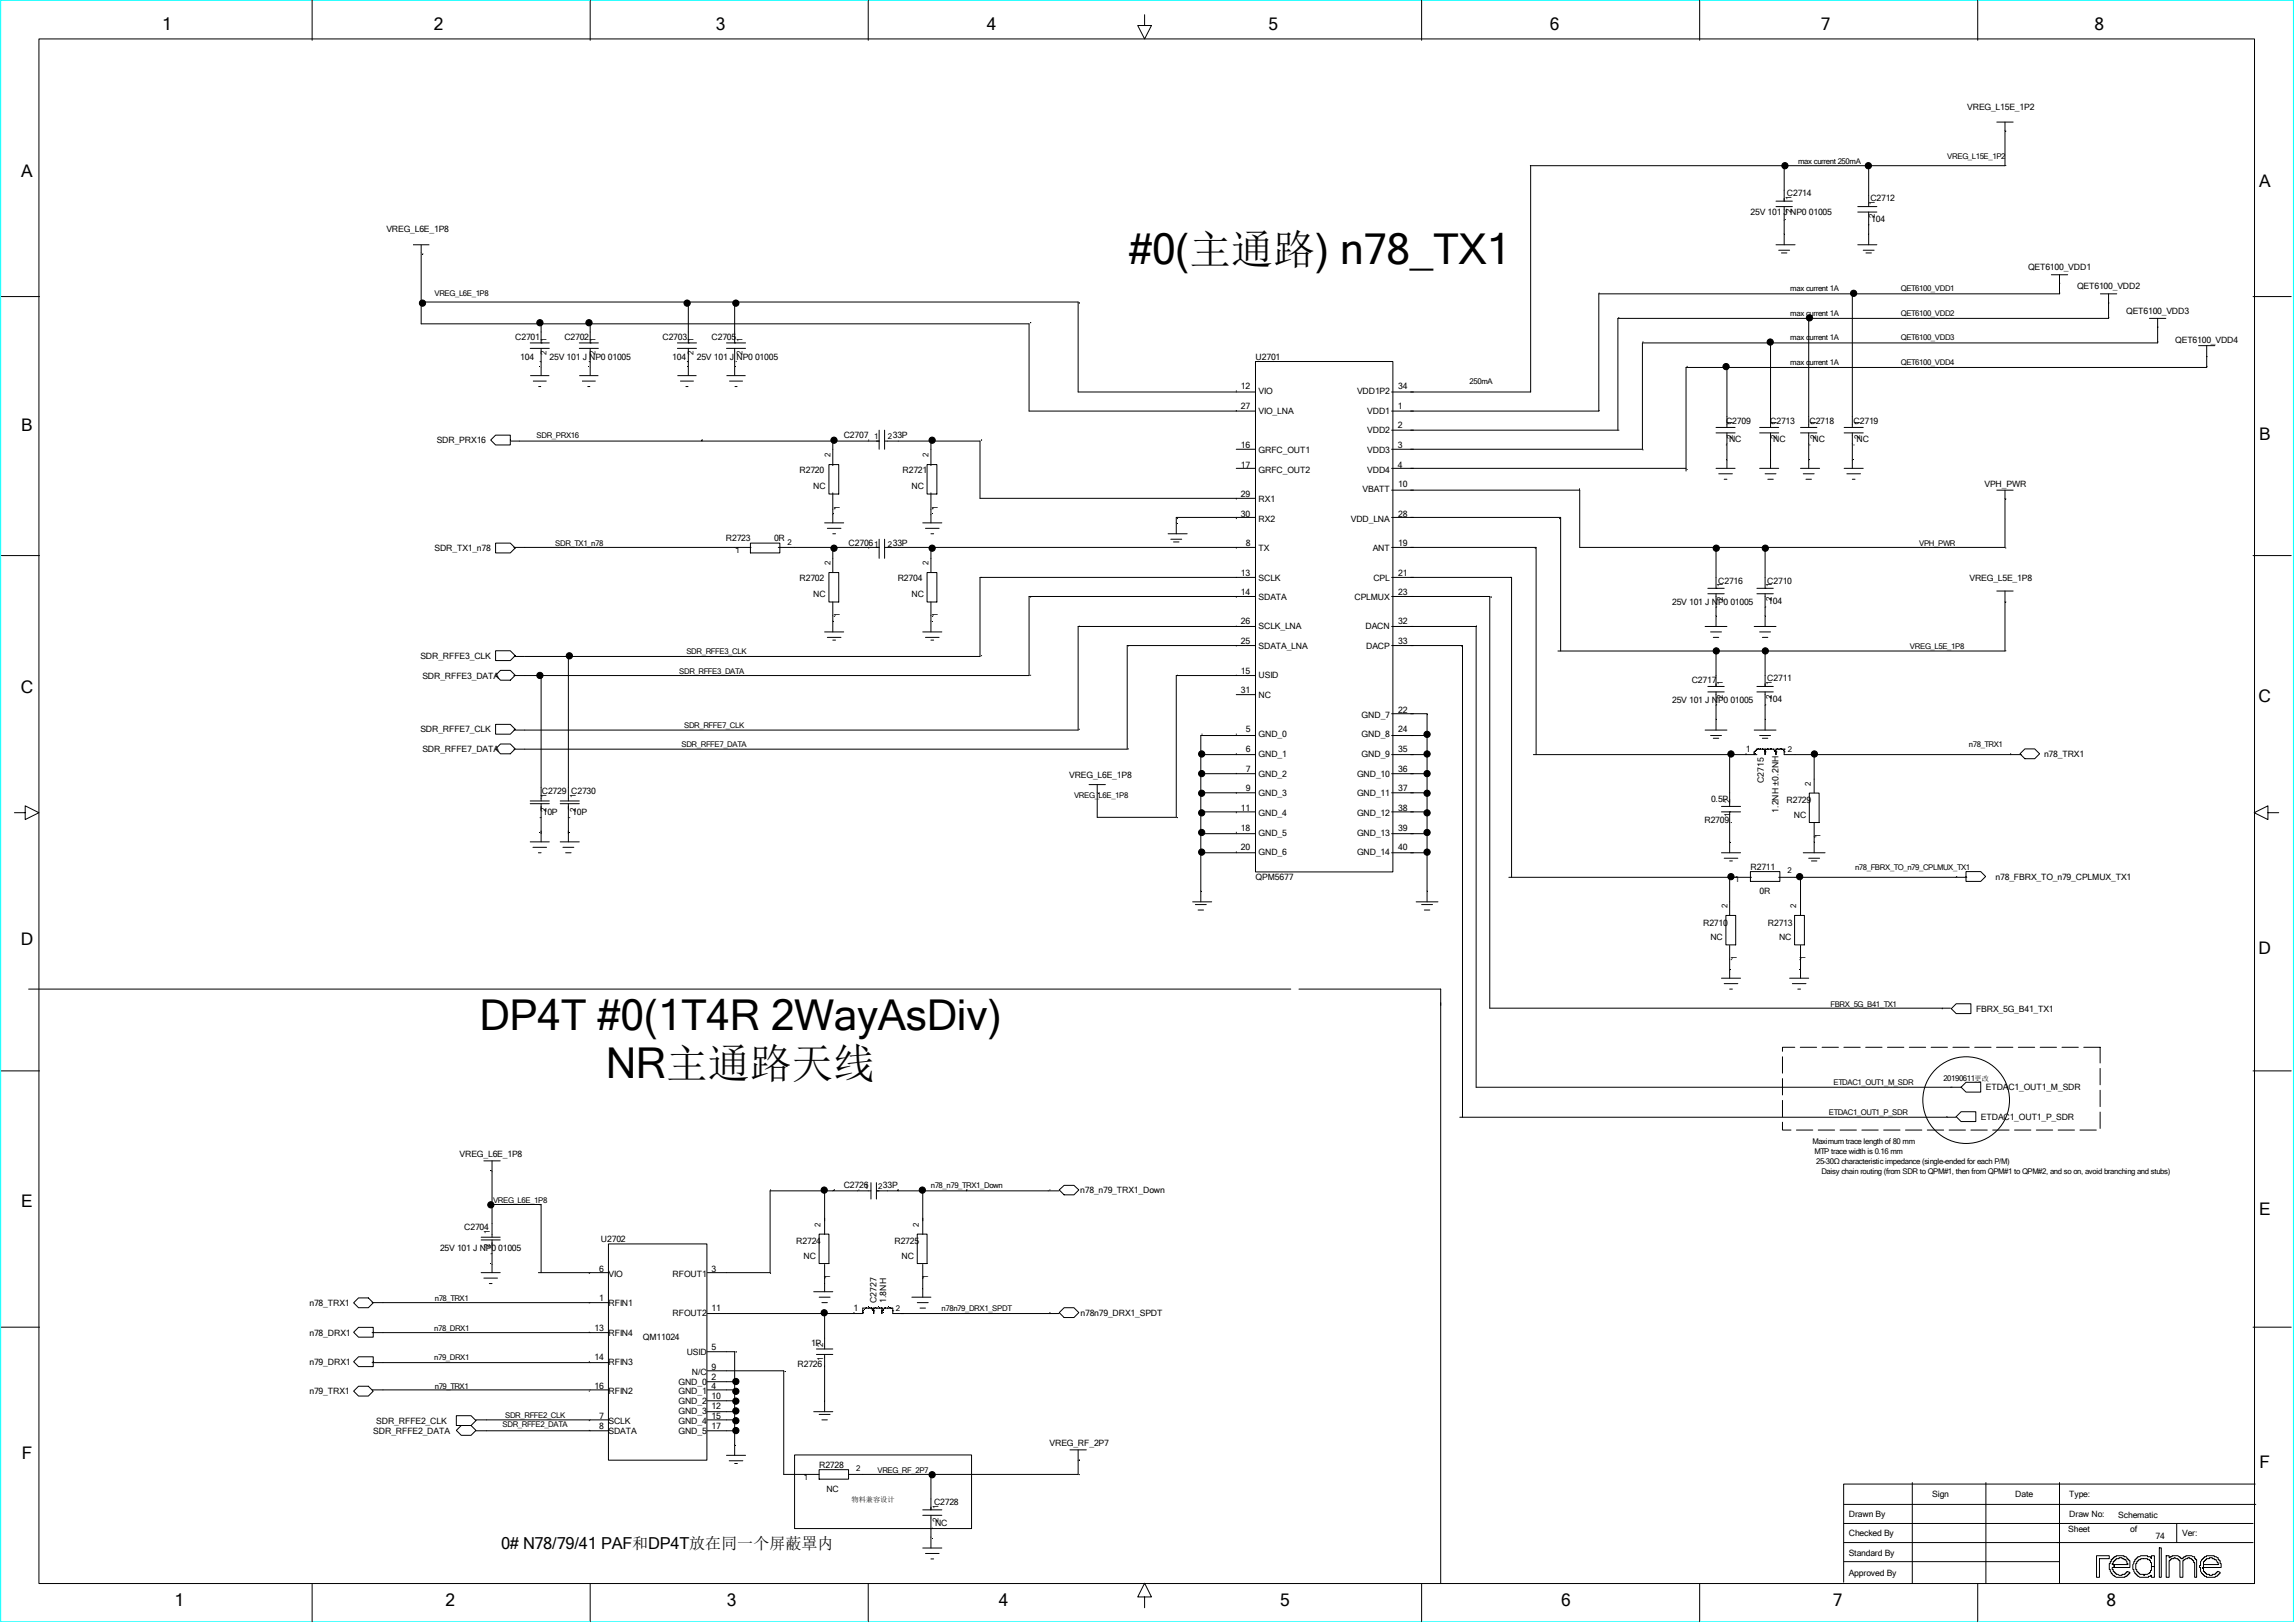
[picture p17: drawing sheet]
<svg xmlns="http://www.w3.org/2000/svg" width="297mm" height="210mm" viewBox="0 0 297 210" stroke-linecap="round" stroke-linejoin="round" font-family="sans-serif">
<defs><g id="words">
<g font-size="5.5">
<text x="146.1" y="34.2">#0(主通路) n78_TX1</text>
<text x="62.1" y="133.3">DP4T #0(1T4R 2WayAsDiv)</text>
<text x="78.4" y="139.5">NR主通路天线</text>
</g>
<g font-size="2.2">
<text x="21" y="3.8">1</text>
<text x="56.1" y="3.8">2</text>
<text x="92.6" y="3.8">3</text>
<text x="127.7" y="3.8">4</text>
<text x="164.2" y="3.8">5</text>
<text x="200.6" y="3.8">6</text>
<text x="235.7" y="3.8">7</text>
<text x="271" y="3.8">8</text>
<text x="2.8" y="23">A</text>
<text x="292.4" y="24.1">A</text>
<text x="2.8" y="55.8">B</text>
<text x="292.4" y="56.9">B</text>
<text x="2.7" y="89.7">C</text>
<text x="292.3" y="90.8">C</text>
<text x="2.7" y="122.3">D</text>
<text x="292.3" y="123.4">D</text>
<text x="2.8" y="156.1">E</text>
<text x="292.4" y="157.3">E</text>
<text x="2.8" y="188.8">F</text>
<text x="292.4" y="189.9">F</text>
<text x="22.6" y="207.8">1</text>
<text x="57.7" y="207.8">2</text>
<text x="94.1" y="207.8">3</text>
<text x="129.3" y="207.8">4</text>
<text x="165.7" y="207.8">5</text>
<text x="202" y="207.8">6</text>
<text x="237.2" y="207.8">7</text>
<text x="272.6" y="207.8">8</text>
</g>
<text font-size="2.1" x="64.9" y="200.4">0# N78/79/41 PAF和DP4T放在同一个屏蔽罩内</text>
<g font-size="1.1">
<text x="254.6" y="14.2">VREG_L15E_1P2</text>
<text x="226.5" y="27.9">25V 101 J NP0 01005</text>
<text x="231.2" y="25.4">C2714</text>
<text x="242" y="26">C2712</text>
<text x="242.2" y="28.7">104</text>
<text x="50" y="30.1">VREG_L6E_1P8</text>
<text x="262.5" y="34.9">QET6100_VDD1</text>
<text x="268.8" y="37.4">QET6100_VDD2</text>
<text x="275.2" y="40.6">QET6100_VDD3</text>
<text x="66.7" y="44">C2701</text>
<text x="67.3" y="46.6">104</text>
<text x="71.1" y="46.6">25V 101 J NP0 01005</text>
<text x="73" y="44">C2702</text>
<text x="85.7" y="44">C2703</text>
<text x="87" y="46.6">104</text>
<text x="90.2" y="46.6">25V 101 J NP0 01005</text>
<text x="92.1" y="44">C2705</text>
<text x="162.5" y="46.6">U2701</text>
<text x="281.5" y="44.4">QET6100_VDD4</text>
<text x="160.6" y="52.9">27</text>
<text x="160.6" y="50.4">12</text>
<text x="162.9" y="51">VIO</text>
<text x="162.9" y="53.5">VIO_LNA</text>
<text x="175.6" y="51">VDD1P2</text>
<text x="176.9" y="53.5">VDD1</text>
<text x="180.9" y="52.9">1</text>
<text x="181" y="50.4">34</text>
<text x="56.5" y="57.3">SDR_PRX16</text>
<text x="109.2" y="56.7">C2707</text>
<text x="160.6" y="58">16</text>
<text x="162.9" y="58.6">GRFC_OUT1</text>
<text x="176.9" y="56.1">VDD2</text>
<text x="176.9" y="58.6">VDD3</text>
<text x="180.9" y="58">3</text>
<text x="180.9" y="55.4">2</text>
<text x="223.4" y="54.8">C2709</text>
<text x="223.8" y="57.2">NC</text>
<text x="229.1" y="54.8">C2713</text>
<text x="229.5" y="57.2">NC</text>
<text x="234.2" y="54.8">C2718</text>
<text x="234.6" y="57.2">NC</text>
<text x="239.9" y="54.8">C2719</text>
<text x="240.3" y="57.2">NC</text>
<text x="103.5" y="61.2">R2720</text>
<text x="105.3" y="63.3">NC</text>
<text x="116.8" y="61.2">R2721</text>
<text x="118" y="63.3">NC</text>
<text x="160.6" y="64.3">29</text>
<text x="160.6" y="60.5">17</text>
<text x="162.9" y="61.2">GRFC_OUT2</text>
<text x="162.9" y="65">RX1</text>
<text x="176.3" y="63.7">VBATT</text>
<text x="176.9" y="61.2">VDD4</text>
<text x="180.9" y="60.5">4</text>
<text x="181" y="63.1">10</text>
<text x="256.8" y="63.1">VPH_PWR</text>
<text x="56.2" y="71.3">SDR_TX1_n78</text>
<text x="93.9" y="70">R2723</text>
<text x="100.2" y="70">0R</text>
<text x="109.8" y="70.7">C27061</text>
<text x="160.6" y="66.9">30</text>
<text x="161.2" y="70.7">8</text>
<text x="162.9" y="67.5">RX2</text>
<text x="162.9" y="71.3">TX</text>
<text x="174.8" y="67.5">VDD_LNA</text>
<text x="177.6" y="71.3">ANT</text>
<text x="181" y="70.7">19</text>
<text x="181" y="66.9">28</text>
<text x="103.5" y="75.1">R2702</text>
<text x="105.3" y="77.2">NC</text>
<text x="116.2" y="75.1">R2704</text>
<text x="118" y="77.2">NC</text>
<text x="160.6" y="77">14</text>
<text x="160.6" y="74.5">13</text>
<text x="162.9" y="75.1">SCLK</text>
<text x="162.9" y="77.7">SDATA</text>
<text x="175.3" y="77.7">CPLMUX</text>
<text x="177.7" y="75.1">CPL</text>
<text x="181" y="77">23</text>
<text x="181" y="74.5">21</text>
<text x="222.4" y="75.5">C2716</text>
<text x="228.7" y="75.5">C2710</text>
<text x="254.9" y="75.1">VREG_L5E_1P8</text>
<text x="160.6" y="83.3">25</text>
<text x="160.6" y="80.8">26</text>
<text x="162.9" y="81.4">SCLK_LNA</text>
<text x="162.9" y="84">SDATA_LNA</text>
<text x="176.7" y="81.4">DACN</text>
<text x="176.8" y="84">DACP</text>
<text x="181" y="83.3">33</text>
<text x="181" y="80.8">32</text>
<text x="216.4" y="78.3">25V 101 J NP0 01005</text>
<text x="228.8" y="78.2">104</text>
<text x="54.4" y="85.2">SDR_RFFE3_CLK</text>
<text x="54.7" y="87.8">SDR_RFFE3_DATA</text>
<text x="160.6" y="89.7">31</text>
<text x="160.6" y="87.2">15</text>
<text x="162.9" y="87.8">USID</text>
<text x="218.9" y="88.4">C2717</text>
<text x="228.7" y="88.2">C2711</text>
<text x="54.4" y="94.8">SDR_RFFE7_CLK</text>
<text x="161.2" y="94.8">5</text>
<text x="162.9" y="90.3">NC</text>
<text x="162.9" y="95.4">GND_0</text>
<text x="176.2" y="92.9">GND_7</text>
<text x="176.2" y="95.4">GND_8</text>
<text x="181" y="94.8">24</text>
<text x="181" y="92.2">22</text>
<text x="216.4" y="91">25V 101 J NP0 01005</text>
<text x="228.8" y="90.8">104</text>
<text x="54.7" y="97.3">SDR_RFFE7_DATA</text>
<text x="138.4" y="100.7">VREG_L6E_1P8</text>
<text x="161.2" y="99.9">7</text>
<text x="161.2" y="97.3">6</text>
<text x="162.9" y="97.9">GND_1</text>
<text x="162.9" y="100.5">GND_2</text>
<text x="175.6" y="100.5">GND_10</text>
<text x="176.2" y="97.9">GND_9</text>
<text x="181" y="99.9">36</text>
<text x="181" y="97.3">35</text>
<text x="225.9" y="97.3">1</text>
<text x="228.2" y="101.3" transform="rotate(-90 228.2 101.3)">C2715</text>
<text x="264.5" y="97.9">n78_TRX1</text>
<text x="70.1" y="102.8">C2729 C2730</text>
<text x="70.2" y="105.4">10P</text>
<text x="74" y="105.4">10P</text>
<text x="160.6" y="107.5">18</text>
<text x="160.6" y="104.9">11</text>
<text x="161.2" y="102.4">9</text>
<text x="162.9" y="103">GND_3</text>
<text x="162.9" y="105.6">GND_4</text>
<text x="175.6" y="103">GND_11</text>
<text x="175.6" y="105.6">GND_12</text>
<text x="181" y="107.5">39</text>
<text x="181" y="104.9">38</text>
<text x="181" y="102.4">37</text>
<text x="220.6" y="106.5">R2709</text>
<text x="221.4" y="103.8">0.5P</text>
<text x="230.1" y="105.1" transform="rotate(-90 230.1 105.1)">1.2NH ±0.2NH</text>
<text x="231.2" y="103.9">R2729</text>
<text x="232.1" y="105.8">NC</text>
<text x="160.6" y="110">20</text>
<text x="162.5" y="113.8">QPM5677</text>
<text x="162.9" y="108.1">GND_5</text>
<text x="162.9" y="110.6">GND_6</text>
<text x="175.6" y="108.1">GND_13</text>
<text x="175.6" y="110.6">GND_14</text>
<text x="181" y="110">40</text>
<text x="226.5" y="112.6">R2711</text>
<text x="258.3" y="113.8">n78_FBRX_TO_n79_CPLMUX_TX1</text>
<text x="220.4" y="119.8">R2710</text>
<text x="227.7" y="115.7">0R</text>
<text x="228.8" y="119.8">R2713</text>
<text x="221.3" y="121.7">NC</text>
<text x="230.2" y="121.7">NC</text>
<text x="255.7" y="130.9">FBRX_5G_B41_TX1</text>
<text x="257" y="141.1">ETDAC1_OUT1_M_SDR</text>
<text x="59.5" y="149.7">VREG_L6E_1P8</text>
<text x="256.4" y="144.9">ETDAC1_OUT1_P_SDR</text>
<text x="109.2" y="153.7">C2726</text>
<text x="139.8" y="154.3">n78_n79_TRX1_Down</text>
<text x="56.9" y="161.9">25V 101 J NP0 01005</text>
<text x="60.1" y="159.2">C2704</text>
<text x="77.8" y="160.7">U2702</text>
<text x="103.1" y="161">R2724</text>
<text x="115.8" y="161">R2725</text>
<text x="77.5" y="164.5">6</text>
<text x="78.7" y="165.2">VIO</text>
<text x="87" y="165.2">RFOUT1</text>
<text x="92.1" y="164.5">3</text>
<text x="104" y="162.9">NC</text>
<text x="116.7" y="162.9">NC</text>
<text x="40.1" y="169">n78_TRX1</text>
<text x="40.1" y="172.8">n78_DRX1</text>
<text x="76.9" y="172.2">13</text>
<text x="77.5" y="168.4">1</text>
<text x="78.7" y="169">RFIN1</text>
<text x="78.7" y="172.8">RFIN4</text>
<text x="83.2" y="173.4">QM11024</text>
<text x="87" y="170.3">RFOUT2</text>
<text x="92.1" y="169.6">11</text>
<text x="110.5" y="169.6">1</text>
<text x="113.4" y="168.6" transform="rotate(-90 113.4 168.6)">C2727</text>
<text x="114.7" y="168.6" transform="rotate(-90 114.7 168.6)">1.8NH</text>
<text x="139.8" y="170.3">n78n79_DRX1_SPDT</text>
<text x="40.1" y="176.6">n79_DRX1</text>
<text x="76.9" y="176">14</text>
<text x="76.9" y="179.8">16</text>
<text x="78.7" y="176.6">RFIN3</text>
<text x="87.8" y="179.2">GND_0</text>
<text x="88.9" y="175.3">USID</text>
<text x="89.5" y="177.9">N/C</text>
<text x="92.1" y="178.5">2</text>
<text x="92.1" y="179.8">4</text>
<text x="92.1" y="174.7">5</text>
<text x="92.1" y="177.2">9</text>
<text x="103.2" y="176.9">R2726</text>
<text x="105" y="174.2">1P</text>
<text x="40.1" y="180.4">n79_TRX1</text>
<text x="48.3" y="185.5">SDR_RFFE2_DATA</text>
<text x="48.7" y="184.2">SDR_RFFE2_CLK</text>
<text x="77.5" y="183.6">7</text>
<text x="77.5" y="184.9">8</text>
<text x="78.7" y="184.2">SCLK</text>
<text x="78.7" y="185.5">SDATA</text>
<text x="78.7" y="180.4">RFIN2</text>
<text x="87.8" y="180.4">GND_1</text>
<text x="87.8" y="181.7">GND_2</text>
<text x="87.8" y="183">GND_3</text>
<text x="87.8" y="184.2">GND_4</text>
<text x="87.8" y="185.5">GND_5</text>
<text x="92.1" y="181.1">10</text>
<text x="92.1" y="182.3">12</text>
<text x="92.1" y="183.6">15</text>
<text x="92.1" y="184.9">17</text>
<text x="106" y="189.9">R2728</text>
<text x="135.8" y="187.2">VREG_RF_2P7</text>
<text x="106.9" y="193.1">NC</text>
<text x="120.9" y="194.7">C2728</text>
<text x="121" y="197.4">NC</text>
<text x="239.3" y="196.3">Drawn By</text>
<text x="250" y="193.7">Sign</text>
<text x="260.8" y="193.7">Date</text>
<text x="267.8" y="193.7">Type:</text>
<text x="267.8" y="196.3">Draw No:</text>
<text x="274.1" y="196.4">Schematic</text>
<text x="239.3" y="198.8">Checked By</text>
<text x="239.3" y="201.3">Standard By</text>
<text x="239.3" y="203.9">Approved By</text>
<text x="267.7" y="198.3">Sheet</text>
<text x="275.7" y="198.3">of</text>
<text x="279" y="199.2">74</text>
<text x="282.4" y="198.8">Ver:</text>
</g>
<g font-size="1">
<text x="232.7" y="21.2">max current 250mA</text>
<text x="252" y="20.5">VREG_L15E_1P2</text>
<text x="231.8" y="27.6" transform="rotate(-90 231.8 27.6)">2</text>
<text x="231.8" y="25.9" transform="rotate(-90 231.8 25.9)">1</text>
<text x="242.6" y="28.3" transform="rotate(-90 242.6 28.3)">2</text>
<text x="242.6" y="26.5" transform="rotate(-90 242.6 26.5)">1</text>
<text x="56.2" y="38.3">VREG_L6E_1P8</text>
<text x="231.7" y="37.7">max current 1A</text>
<text x="231.7" y="40.9">max current 1A</text>
<text x="246" y="37.7">QET6100_VDD1</text>
<text x="246" y="40.9">QET6100_VDD2</text>
<text x="70.7" y="46" transform="rotate(-90 70.7 46)">2</text>
<text x="70.7" y="44.3" transform="rotate(-90 70.7 44.3)">1</text>
<text x="77.1" y="46" transform="rotate(-90 77.1 46)">2</text>
<text x="77.1" y="44.3" transform="rotate(-90 77.1 44.3)">1</text>
<text x="89.8" y="46" transform="rotate(-90 89.8 46)">2</text>
<text x="89.8" y="44.3" transform="rotate(-90 89.8 44.3)">1</text>
<text x="96.1" y="46" transform="rotate(-90 96.1 46)">2</text>
<text x="96.1" y="44.3" transform="rotate(-90 96.1 44.3)">1</text>
<text x="231.7" y="44">max current 1A</text>
<text x="231.7" y="47.2">max current 1A</text>
<text x="246" y="44">QET6100_VDD3</text>
<text x="246" y="47.2">QET6100_VDD4</text>
<text x="190.2" y="49.7">250mA</text>
<text x="69.4" y="56.7">SDR_PRX16</text>
<text x="107.5" y="59.2" transform="rotate(-90 107.5 59.2)">2</text>
<text x="113.1" y="56.8">1</text>
<text x="114.9" y="56.8">233P</text>
<text x="120.2" y="59.2" transform="rotate(-90 120.2 59.2)">2</text>
<text x="224.2" y="56.8" transform="rotate(-90 224.2 56.8)">2</text>
<text x="224.2" y="55.1" transform="rotate(-90 224.2 55.1)">1</text>
<text x="229.9" y="56.8" transform="rotate(-90 229.9 56.8)">2</text>
<text x="229.9" y="55.1" transform="rotate(-90 229.9 55.1)">1</text>
<text x="235" y="56.8" transform="rotate(-90 235 56.8)">2</text>
<text x="235" y="55.1" transform="rotate(-90 235 55.1)">1</text>
<text x="240.7" y="56.8" transform="rotate(-90 240.7 56.8)">2</text>
<text x="240.7" y="55.1" transform="rotate(-90 240.7 55.1)">1</text>
<text x="108.7" y="65.9" transform="rotate(-90 108.7 65.9)">1</text>
<text x="121.4" y="65.9" transform="rotate(-90 121.4 65.9)">1</text>
<text x="71.8" y="70.7">SDR_TX1_n78</text>
<text x="95.2" y="71.6">1</text>
<text x="101.9" y="70.5">2</text>
<text x="114.9" y="70.8">233P</text>
<text x="248.4" y="70.7">VPH_PWR</text>
<text x="107.5" y="73.1" transform="rotate(-90 107.5 73.1)">2</text>
<text x="120.2" y="73.1" transform="rotate(-90 120.2 73.1)">2</text>
<text x="223" y="77.7" transform="rotate(-90 223 77.7)">2</text>
<text x="223" y="76" transform="rotate(-90 223 76)">1</text>
<text x="229.3" y="77.7" transform="rotate(-90 229.3 77.7)">2</text>
<text x="229.3" y="76" transform="rotate(-90 229.3 76)">1</text>
<text x="108.7" y="79.9" transform="rotate(-90 108.7 79.9)">1</text>
<text x="121.4" y="79.9" transform="rotate(-90 121.4 79.9)">1</text>
<text x="247.2" y="84">VREG_L5E_1P8</text>
<text x="87.9" y="87.1">SDR_RFFE3_DATA</text>
<text x="88.8" y="84.6">SDR_RFFE3_CLK</text>
<text x="223" y="88.7" transform="rotate(-90 223 88.7)">1</text>
<text x="229.3" y="88.7" transform="rotate(-90 229.3 88.7)">1</text>
<text x="88.5" y="94.1">SDR_RFFE7_CLK</text>
<text x="223" y="90.4" transform="rotate(-90 223 90.4)">2</text>
<text x="229.3" y="90.4" transform="rotate(-90 229.3 90.4)">2</text>
<text x="88.2" y="96.7">SDR_RFFE7_DATA</text>
<text x="231.4" y="97.3">2</text>
<text x="234.3" y="101.7" transform="rotate(-90 234.3 101.7)">2</text>
<text x="254.8" y="96.7">n78_TRX1</text>
<text x="70.7" y="105" transform="rotate(-90 70.7 105)">2</text>
<text x="70.7" y="103.3" transform="rotate(-90 70.7 103.3)">1</text>
<text x="74.5" y="105" transform="rotate(-90 74.5 105)">2</text>
<text x="74.5" y="103.3" transform="rotate(-90 74.5 103.3)">1</text>
<text x="139" y="103.2">VREG_L6E_1P8</text>
<text x="223.9" y="105.6" transform="rotate(-90 223.9 105.6)">1</text>
<text x="223.9" y="103.9" transform="rotate(-90 223.9 103.9)">2</text>
<text x="231.3" y="113">2</text>
<text x="235.6" y="108.4" transform="rotate(-90 235.6 108.4)">1</text>
<text x="240.1" y="112.6">n78_FBRX_TO_n79_CPLMUX_TX1</text>
<text x="223.6" y="117.5" transform="rotate(-90 223.6 117.5)">2</text>
<text x="224.6" y="114.1">1</text>
<text x="232.4" y="117.5" transform="rotate(-90 232.4 117.5)">2</text>
<text x="224.8" y="124.3" transform="rotate(-90 224.8 124.3)">1</text>
<text x="233.7" y="124.3" transform="rotate(-90 233.7 124.3)">1</text>
<text x="236.9" y="130.3">FBRX_5G_B41_TX1</text>
<text x="237.3" y="140.5">ETDAC1_OUT1_M_SDR</text>
<text x="251.5" y="139.8">20190611更改</text>
<text x="234.6" y="148.1">Maximum trace length of 80 mm</text>
<text x="234.8" y="149.3">MTP trace width is 0.16 mm</text>
<text x="236.7" y="144.3">ETDAC1_OUT1_P_SDR</text>
<text x="63.8" y="155.7">VREG_L6E_1P8</text>
<text x="111.9" y="153.9">1</text>
<text x="113.6" y="153.9">233P</text>
<text x="120.5" y="153.7">n78_n79_TRX1_Down</text>
<text x="235" y="150.6">25–30Ω characteristic impedance (single-ended for each P/M)</text>
<text x="235.7" y="151.9">Daisy chain routing (from SDR to QPM#1, then from QPM#1 to QPM#2, and so on, avoid branching and stubs)</text>
<text x="63.4" y="161.5" transform="rotate(-90 63.4 161.5)">2</text>
<text x="63.4" y="159.7" transform="rotate(-90 63.4 159.7)">1</text>
<text x="106.2" y="158.8" transform="rotate(-90 106.2 158.8)">2</text>
<text x="118.9" y="158.8" transform="rotate(-90 118.9 158.8)">2</text>
<text x="107.4" y="165.5" transform="rotate(-90 107.4 165.5)">1</text>
<text x="120.1" y="165.5" transform="rotate(-90 120.1 165.5)">1</text>
<text x="56.2" y="172.2">n78_DRX1</text>
<text x="56.3" y="168.4">n78_TRX1</text>
<text x="115.9" y="169.6">2</text>
<text x="121.9" y="169.6">n78n79_DRX1_SPDT</text>
<text x="56.2" y="176">n79_DRX1</text>
<text x="56.3" y="179.7">n79_TRX1</text>
<text x="106.5" y="176.1" transform="rotate(-90 106.5 176.1)">1</text>
<text x="106.5" y="174.3" transform="rotate(-90 106.5 174.3)">2</text>
<text x="65" y="184.7">SDR_RFFE2_DATA</text>
<text x="65.4" y="183.4">SDR_RFFE2_CLK</text>
<text x="104" y="191.5">1</text>
<text x="110.8" y="190.4">2</text>
<text x="113.6" y="190.6">VREG_RF_2P7</text>
<text x="121.5" y="197" transform="rotate(-90 121.5 197)">2</text>
<text x="121.5" y="195.2" transform="rotate(-90 121.5 195.2)">1</text>
</g>
<text font-size=".9" x="110.2" y="194.4">物料兼容设计</text>
</g></defs>
<path d="M.1 0h296.7v209.8h-296.7z" fill="none" stroke="#0ff" stroke-width=".13"/>
<g fill="none" stroke="#000" stroke-width=".13">
<path d="M40.4 0v5.2M76.4 0v5.2M112.4 0v5.2M184 0v5.2M220 0v5.2M255.9 0v5.2M5 5h286.8v199.9h-286.8zM148.1 1.9v1.4h.9l-.9 1.7-.9-1.7h.9M258.4 15.8h2.1M259.5 15.8v5.6h-61.4v29.3h-18M.2 38.4h4.9M53.4 31.7h2.2"/>
<path d="M54.5 31.7v10.2h78.7v11.3h29.3M54.5 39.1h85v11.6h23M89.1 39.1v5.3M95.1 39.1v5.3M229.8 31.7h2.5M229.8 26.7h2.2M229.8 26h2.2M230.2 32.4h1.4M230.5 32.7h.7M230.9 21.4v4.6M230.9 26.7v5M239.7 38v17.3"/>
<path d="M240.4 31.7h2.5M240.4 26.7h2.5M240.4 27.4h2.5M241.1 32.4h1.4M241.5 32.7h.7M241.8 21.4v5.3M241.8 27.4v4.3M265.5 35.6h2.1M266.5 35.6v2.4h-59.6v15.2h-26.8M271.8 38h2.1M272.9 38v3.2h-63.5v14.5h-29.3M291.6 38.4h4.9"/>
<path d="M63.5 56.9l.6-.6h1.9v1.3h-1.9zM66.1 57.1h47.7M68.6 48.6h2.5M68.6 45.1h2.5M68.6 44.4h2.5M69 49.3h1.7M69.7 50h.3M70 44.4h.1M70 41.9v2.5M70 45.1v3.5M75 48.6h2.4M75 45.1h2.4"/>
<path d="M75 44.4h2.4M75.3 49.3h1.8M76 50h.4M76.4 44.4h.1M76.4 41.9v2.5M76.4 45.1v3.5M87.7 48.6h2.4M87.7 45.1h2.4M87.7 44.4h2.4M88 49.3h1.8M88.7 50h.4M89.1 44.4h.1"/>
<path d="M89.1 45.1v3.5M94 48.6h2.5M94 45.1h2.5M94 44.4h2.5M94.4 49.3h1.7M95.1 44.4h.1M95.1 50h.3M95.1 45.1v3.5M107.8 57.1v3.1M113.8 55.7v2.4M114.5 57.1h12.3v7.4h35.7M114.5 55.7v2.4"/>
<path d="M120.5 57.1v3.1M160 58.1h2.5M162.5 46.8h17.8v66h-17.8zM222.1 56h2.4M222.1 55.3h2.4M223.5 47.5v7.8M223.5 56v4.6M227.7 56h2.5M227.7 55.3h2.5M229.1 44.4v10.9M229.1 56v4.6M233 56h2.1"/>
<path d="M233 55.3h2.1M234.1 41.2v14.1M234.1 56v4.6M238.7 56h2.4M238.7 55.3h2.4M239.7 56v4.6M278.2 41.2h2.1M279.2 41.2v3.2h-66.7v13.7h-32.4M284.5 44.7h2.1M285.6 44.7v2.8h-67.4v13.5M.2 71.9h4.9M64.1 70.3h1.9l.7 .6-.7 .6h-1.9z"/>
<path d="M66.5 70.8h30.7M97.1 70.3h3.8v1.2h-3.8zM100.7 70.8h13.1M106.7 67.7h2.5M107.1 68.4h1.7M107.3 74.1h1.2v3.8h-1.2zM107.3 60.1h1.2v3.8h-1.2zM107.8 63.8v3.9M107.8 70.8v3.2M107.8 77.9v3.9M107.8 69.1h.3M113.8 69.8v2.4"/>
<path d="M114.5 70.8h48M114.5 69.8v2.4M119.4 67.7h2.5M119.8 68.4h1.7M120 74.1h1.2v3.8h-1.2zM120 60.1h1.2v3.8h-1.2zM120.5 63.8v3.9M120.5 70.8v3.2M120.5 77.9v3.9M120.5 69.1h.3M151.2 69.1h2.4M151.5 69.8h1.4"/>
<path d="M151.9 70.1h.7M160 60.6h2.5M162.5 74.7h-35.7v10.2h-60.3M162.5 77.2h-29.3v10.2h-66.7M162.5 66.9h-10.3v2.2M180.1 70.8h18.7v26.8M180.1 63.4h24.3v7.4h55.1v-7.4M180.1 60.6h38.1M180.1 77.2h12.7v53.2h59.6M180.1 74.7h15.5v38.8M180.1 66.9h21.9v17.3M221 76.8h2.1"/>
<path d="M221 76.1h2.1M222.1 76.1h.1M222.1 60.6h2.4M222.1 70.8v5.3M222.1 76.8v4.3M222.4 61.3h1.8M223.1 62h.4M227.4 76.8h2.1M227.4 76.1h2.1M227.7 60.6h2.5M228.4 76.1h.1M228.4 61.3h1.4"/>
<path d="M228.4 70.8v5.3M228.4 76.8v4.3M228.8 62h.7M233 60.6h2.5M233.4 61.3h1.4M233.7 62h.7M238.7 60.6h2.4M239 61.3h1.8M239.7 62h.4M258.4 63.4h2.1M258.4 76.5h2.1M259.5 76.5v7.7h-57.9"/>
<path d="M291.6 71.9h4.9M64.1 84.2h1.9l.7 .6-.7 .7h-1.9zM64.1 87.4l.7-.7h1.2l.7 .7-.7 .6h-1.2zM64.1 93.7h1.9l.7 .7-.7 .6h-1.9zM64.1 96.9l.7-.6h1.2l.7 .6-.7 .6h-1.2zM70 87.4v16.2M73.6 84.9v18.7M106.7 81.8h2.5M107.1 82.5h1.7M107.8 82.8h.3M119.4 81.8h2.5M119.8 82.5h1.7"/>
<path d="M120.5 82.8h.3M155.4 97.6h7.1M160 89.9h2.5M162.5 87.4h-10.3v18.4h-10.2v-4.3M162.5 81.1h-23v13.4h-73M162.5 83.5h-16.6v13.4h-79.4M162.5 95.2h-7.1v21.5M180.1 81.1h10.9v59.6h62.8M180.1 95.2h4.6M180.1 92.3h4.6v24.4M180.1 97.6h4.6M180.1 83.5h9.2v61.1"/>
<path d="M198.4 97.6h29M220.7 94.5h2.8M220.7 81.1h2.8M221 89.5h2.1M221 88.8h2.1M221.4 81.8h1.4M221.4 95.2h1.4M221.7 82.5h.7M221.7 95.5h.7M222.1 84.2v4.6M222.1 89.5v5M223.8 97.6v6.7"/>
<path d="M227 94.5h2.8M227 81.1h2.8M227.4 96.9h.1M227.4 96.9h2.1M227.4 89.5h2.1M227.4 88.8h2.1M227.4 96.9l-.4 .4v.3M227.7 96.9h.1M227.7 81.8h1.4M227.7 95.2h1.4M228.1 96.9h.1M228.1 82.5h.7"/>
<path d="M228.1 95.5h.7M228.4 97.3h.1M228.4 84.2v4.6M228.4 89.5v5M228.4 96.9v.7M228.8 96.9h.1M229.1 96.9h.1M229.5 96.9h.1M229.5 96.9l.3 .4M229.8 97.3h.1M229.8 96.9h.1M229.8 96.9h1.1"/>
<path d="M229.8 96.9v.7M230.2 96.9h.1M230.5 96.9h.1M230.9 97.3h.1M230.9 96.9h.1M230.9 96.9v.7h30.7M234.8 97.6v5M262 96.9h1.3l.6 .6-.6 .7h-1.3l-.6-.7zM1.9 105.2h1.4v-.9l1.7 .9-1.7 .8v-.8M68.6 104h2.5M68.6 103.6h2.5M68.6 108.9h2.5"/>
<path d="M69 109.6h1.7M69.7 110.3h.3M70 104v4.9M72.5 104h2.5M72.5 103.6h2.5M72.5 108.9h2.5M72.8 109.6h1.5M73.2 110.3h.7M73.6 104v4.9M140.9 101.5h2.2M154.3 116.7h2.5M154.7 117h1.4"/>
<path d="M155 117.7h.8M155.4 110.3h7.1M155.4 100.1h7.1M155.4 102.6h7.1M155.4 105h7.1M155.4 107.9h7.1M180.1 110.3h4.6M180.1 100.1h4.6M180.1 102.6h4.6M180.1 105h4.6M180.1 107.9h4.6M183.3 116.7h2.8"/>
<path d="M184 117h1.4M184.3 117.7h.7M195.3 113.5h31.4M222.8 110.3h2.4M222.8 105h2.4M222.8 104.3h2.4M223.1 111h1.8M223.4 118.4h1.2v3.9h-1.2zM223.8 105h.1M223.8 105v5.3M223.8 113.5v5M223.8 111.4h.4"/>
<path d="M226.5 112.8h3.8v1.2h-3.8zM230.2 113.5h24.3M232.2 118.4h1.3v3.9h-1.3zM233 113.5v5M233.4 110.3h2.8M234.1 111h1.4M234.1 102.6h1.3v3.8h-1.3zM234.4 111.4h.7M234.8 106.5v3.8M254.4 112.8h1.9l.7 .6-.7 .6h-1.9zM293.5 105.2v-.9l-1.8 .9 1.8 .8v-.8h1.4M.2 138.6h4.9"/>
<path d="M3.7 128h163.3M168.1 128h18.3v76.9M222.8 126.6h2.4M223.1 127.3h1.8M223.8 122.3v4.3M223.8 128h.4M231.6 126.6h2.5M232 127.3h1.7M232.7 128h.3M233 122.3v4.3M253.2 129.9h1.9v1.2h-1.9l-.7-.6zM291.6 138.6h4.9"/>
<path d="M62.6 150.2h2.1M63.3 155.8h6.7v8.9M63.7 150.2v9.9M106 159.7h1.3v3.8h-1.3zM106.7 154.1v5.6M112.7 154.1h-13v10.6h-8.2M112.7 153v2.1M113.4 154.1h23.7M113.4 153v2.1M118.7 159.7h1.3v3.8h-1.3zM119.4 154.1v5.6M137.1 154l.6-.6h1.3l.6 .6-.6 .6h-1.3z"/>
<path d="M188.9 144.6h64.2M253.2 144.5l.6-.7h1.9v1.3h-1.9zM253.8 140.7l.6-.7h1.9v1.3h-1.9zM.2 171.7h4.9M45.8 168.6l.6-.7h1.3l.6 .7-.6 .6h-1.3zM45.8 172.4l.6-.7h1.9v1.3h-1.9zM45.8 176.2l.6-.6h1.9v1.2h-1.9zM48.2 168.5h30.6M48.2 179.8h30.6M48.2 172.4h30.6M48.2 176.3h30.6M62.3 160.4h2.4"/>
<path d="M62.3 160.1h2.4M62.3 164.7h2.4M62.6 165.4h1.8M63.3 166.1h.4M63.7 160.4v4.3M69.7 164.7h9.1M78.7 161h12.8v27.9h-12.8zM91.5 174.9h3.6v13.4M91.5 179.8h3.6M91.5 178.8h3.6M91.5 177.4h9.9v13.4h4.6M105.3 167.1h2.5"/>
<path d="M105.7 174.5h2.1M105.7 175.3h2.1M106 167.8h1.4M106.4 168.5h.7M106.7 163.6v3.5M106.7 170v4.5M106.7 175.3v7.4M112 169.3h.1M112.4 169.3h.1M112.7 169.3h.1M112.7 169.3h-1v.7h-20.2M112.7 169.3l.4 .3"/>
<path d="M113.1 169.6h.1M113.1 169.3h.1M113.1 169.3h1M113.1 169.3v.7M113.4 169.3h.1M113.8 169.3h.1M114.1 169.6h.1M114.1 169.3h.1M114.1 169.3v.7M114.5 169.3h.1M114.5 169.3h1v.7h21.6M114.5 169.3l-.4 .3"/>
<path d="M114.8 169.3h.1M115.2 169.3h.1M115.5 169.6h.1M118 167.8h2.5M118.7 168.5h1.4M119.1 169.3h.7M119.4 163.6v4.2M137.7 169.2h1.3l.6 .6-.6 .7h-1.3l-.6-.7zM291.6 171.7h4.9M45.8 180l.6-.6h1.3l.6 .6-.6 .6h-1.3zM59.1 185.1l.6-.7h1.3l.6 .7-.6 .6h-1.3zM59.1 183.2h1.9l.6 .6-.6 .6h-1.9z"/>
<path d="M61.6 183.7h17.2M61.6 185.1h17.2M91.5 183.7h3.6M91.5 185.1h3.6M91.5 181.2h3.6M91.5 182.7h3.6M94 188.3h2.5M94.4 189h1.7M95.1 189.4h.3M102.8 188.3h22.9v9.5h-22.9zM105.3 182.7h2.5M106 190.2h3.8v1.2h-3.8z"/>
<path d="M106 183h1.4M106.4 183.7h.7M119.4 196.1h2.5M119.4 195.4h2.5M120.5 190.8v4.6M120.5 196.1v4.2M138.5 187.6h2.1M139.5 187.6v3.2h-29.6M238.7 194.7h53.2M238.7 199.6h52.9M238.7 197.1h52.9M247.5 191.8v13.1"/>
<path d="M257 191.8v13.1M266.5 191.8v13.1M281.7 197.1v2.5M291.8 192h-53.2v12.7M40.4 204.9v4.9M76.4 204.9v4.9M112.4 204.9v4.9M119.4 200.3h2.5M119.8 201h1.7M120.5 201.7h.3M148.1 206.6h.9l-.9-1.7-.9 1.7h.9v1.4M184 204.9v4.9"/>
<path d="M220 204.9v4.9M238.7 202.1h27.8M255.9 204.9v4.9M271.3 201.3h1.7v.4h-1.3v2.4h-.4zM273.2 201.8h.1v-.1l.3-.2v-.1h.3v-.1h1v.1h.2l.2 .3h.1v.1l.2 .1v.9h-2v-.4h1.8v-.1h-.1l-.2-.5h-.2v-.1h-.3v-.2h-.4v.2h-.3v.1h-.2v.1l-.2 .2v.2h-.2v.1h.3v.4h-.3v.3h.2v.2l.2 .2v.1h.2v.1h.2l.1 .1 .8-.1 .1-.2h.2v-.2l.3 .2v.1l-.2 .1-.1 .3h-.3v.1h-1.1l-.3-.1v-.2h-.1l-.2-.2h-.1l-.1-.5h-.1v-.8h.1zM276.4 201.7h.1l.1-.3h.3l.1-.1h.9v.1h.4l.1 .3v-.4h.4v1.4h-.4v-.5h-.1v-.3h-.1v-.1h-.3v-.1h-.9v.1h-.2v.1l-.3 .2v.2h-.1v.8h.1v.2h.1v.2h.2l.1 .2h.5v.1h.1v-.1h.4l.3-.1v-.1h.1v-.3h.1v-.5h.4v1.4h-.4v-.3h-.1v.2h-.3v.1h-1.1l-.3-.1-.1-.3h-.1v-.1h-.1l-.2-.3v-.2h-.1v-.7zM279.4 200.3h.3v3.8h-.3zM280.3 201.3h.4v.2h.1v-.1h.3v-.1h.8l.2 .1 .1 .3h.3l.1-.3h.3v-.1h.7l.2 .1h.2v.3l.3 .1v2.3h-.3v-1.9h-.1v-.3h-.1l-.2-.2h-.2v-.2h-.3v.2h-.2l-.3 .1v.1h-.1v2.2h-.4v-2.2h-.1l-.1-.2h-.3l-.1-.2h-.2v.2h-.3l-.2 .2h-.1v2.2h-.4zM284.9 201.8h.1v-.1l.3-.2v-.1h.2v-.1h1.1v.1l.5 .1v.3l.2 .1v.4h.1v.5h-2.2v-.4h1.9v-.2h-.2l-.1-.4-.5-.1v-.2h-.4v.2h-.4v.1h-.1v.1l-.2 .2v.7h-.2v.1h.2v.4l.2 .2v.1h.1v.1h.4v.1l.8-.1 .1-.2h.1v-.2l.4 .2v.1l-.2 .1-.2 .3h-.2v.1h-1.2v-.1h-.2v-.2h-.1l-.2-.2h-.1l-.1-.3v-.5h-.2z"/>
<circle cx="54.7" cy="39.2" r=".4"/>
<circle cx="88.9" cy="39.2" r=".4"/>
<circle cx="95.2" cy="39.2" r=".4"/>
<circle cx="231" cy="21.4" r=".4"/>
<circle cx="239.9" cy="38" r=".4"/>
<circle cx="241.8" cy="21.4" r=".4"/>
<circle cx="69.9" cy="41.8" r=".4"/>
<circle cx="76.2" cy="41.8" r=".4"/>
<circle cx="107.9" cy="57" r=".4"/>
<circle cx="120.6" cy="57" r=".4"/>
<circle cx="223.4" cy="47.4" r=".4"/>
<circle cx="229.1" cy="44.3" r=".4"/>
<circle cx="234.2" cy="41.1" r=".4"/>
<circle cx="107.9" cy="70.9" r=".4"/>
<circle cx="120.6" cy="70.9" r=".4"/>
<circle cx="222.1" cy="70.9" r=".4"/>
<circle cx="228.5" cy="70.9" r=".4"/>
<circle cx="69.9" cy="87.4" r=".4"/>
<circle cx="73.7" cy="84.9" r=".4"/>
<circle cx="155.5" cy="97.6" r=".4"/>
<circle cx="184.7" cy="95" r=".4"/>
<circle cx="184.7" cy="97.6" r=".4"/>
<circle cx="222.1" cy="84.2" r=".4"/>
<circle cx="224" cy="97.6" r=".4"/>
<circle cx="228.5" cy="84.2" r=".4"/>
<circle cx="234.8" cy="97.6" r=".4"/>
<circle cx="155.5" cy="102.6" r=".4"/>
<circle cx="155.5" cy="107.7" r=".4"/>
<circle cx="155.5" cy="110.3" r=".4"/>
<circle cx="155.5" cy="105.2" r=".4"/>
<circle cx="155.5" cy="100.1" r=".4"/>
<circle cx="184.7" cy="102.6" r=".4"/>
<circle cx="184.7" cy="105.2" r=".4"/>
<circle cx="184.7" cy="110.3" r=".4"/>
<circle cx="184.7" cy="107.7" r=".4"/>
<circle cx="184.7" cy="100.1" r=".4"/>
<circle cx="224" cy="113.4" r=".4"/>
<circle cx="232.9" cy="113.4" r=".4"/>
<circle cx="63.5" cy="155.9" r=".4"/>
<circle cx="106.7" cy="154" r=".4"/>
<circle cx="119.4" cy="154" r=".4"/>
<circle cx="254.4" cy="142.3" r="5.6"/>
<circle cx="95.2" cy="178.8" r=".4"/>
<circle cx="106.7" cy="169.9" r=".4"/>
<circle cx="95.2" cy="185.1" r=".4"/>
<circle cx="95.2" cy="181.3" r=".4"/>
<circle cx="95.2" cy="182.6" r=".4"/>
<circle cx="95.2" cy="180" r=".4"/>
<circle cx="95.2" cy="183.8" r=".4"/>
<circle cx="120.6" cy="190.8" r=".4"/>
</g>
<g fill="#000">
<circle cx="54.7" cy="39.2" r=".41"/>
<circle cx="88.9" cy="39.2" r=".41"/>
<circle cx="95.2" cy="39.2" r=".41"/>
<circle cx="231" cy="21.4" r=".41"/>
<circle cx="239.9" cy="38" r=".41"/>
<circle cx="241.8" cy="21.4" r=".41"/>
<circle cx="69.9" cy="41.8" r=".41"/>
<circle cx="76.2" cy="41.8" r=".41"/>
<circle cx="107.9" cy="57" r=".41"/>
<circle cx="120.6" cy="57" r=".41"/>
<circle cx="223.4" cy="47.4" r=".41"/>
<circle cx="229.1" cy="44.3" r=".41"/>
<circle cx="234.2" cy="41.1" r=".41"/>
<circle cx="107.9" cy="70.9" r=".41"/>
<circle cx="120.6" cy="70.9" r=".41"/>
<circle cx="222.1" cy="70.9" r=".41"/>
<circle cx="228.5" cy="70.9" r=".41"/>
<circle cx="69.9" cy="87.4" r=".41"/>
<circle cx="73.7" cy="84.9" r=".41"/>
<circle cx="155.5" cy="97.6" r=".41"/>
<circle cx="184.7" cy="97.6" r=".41"/>
<circle cx="184.7" cy="95" r=".41"/>
<circle cx="222.1" cy="84.2" r=".41"/>
<circle cx="224" cy="97.6" r=".41"/>
<circle cx="228.5" cy="84.2" r=".41"/>
<circle cx="234.8" cy="97.6" r=".41"/>
<circle cx="155.5" cy="102.6" r=".41"/>
<circle cx="155.5" cy="107.7" r=".41"/>
<circle cx="155.5" cy="110.3" r=".41"/>
<circle cx="155.5" cy="105.2" r=".41"/>
<circle cx="155.5" cy="100.1" r=".41"/>
<circle cx="184.7" cy="102.6" r=".41"/>
<circle cx="184.7" cy="107.7" r=".41"/>
<circle cx="184.7" cy="100.1" r=".41"/>
<circle cx="184.7" cy="110.3" r=".41"/>
<circle cx="184.7" cy="105.2" r=".41"/>
<circle cx="224" cy="113.4" r=".41"/>
<circle cx="232.9" cy="113.4" r=".41"/>
<circle cx="63.5" cy="155.9" r=".41"/>
<circle cx="106.7" cy="154" r=".41"/>
<circle cx="119.4" cy="154" r=".41"/>
<circle cx="95.2" cy="178.8" r=".41"/>
<circle cx="106.7" cy="169.9" r=".41"/>
<circle cx="95.2" cy="185.1" r=".41"/>
<circle cx="95.2" cy="180" r=".41"/>
<circle cx="95.2" cy="183.8" r=".41"/>
<circle cx="95.2" cy="182.6" r=".41"/>
<circle cx="95.2" cy="181.3" r=".41"/>
<circle cx="120.6" cy="190.8" r=".41"/>
</g>
<path d="M230.7 135.5h41.1v10.7h-41.1z" fill="none" stroke="#000" stroke-width=".13" stroke-dasharray="2.1 .7"/>
<use href="#words"/>
</svg>
